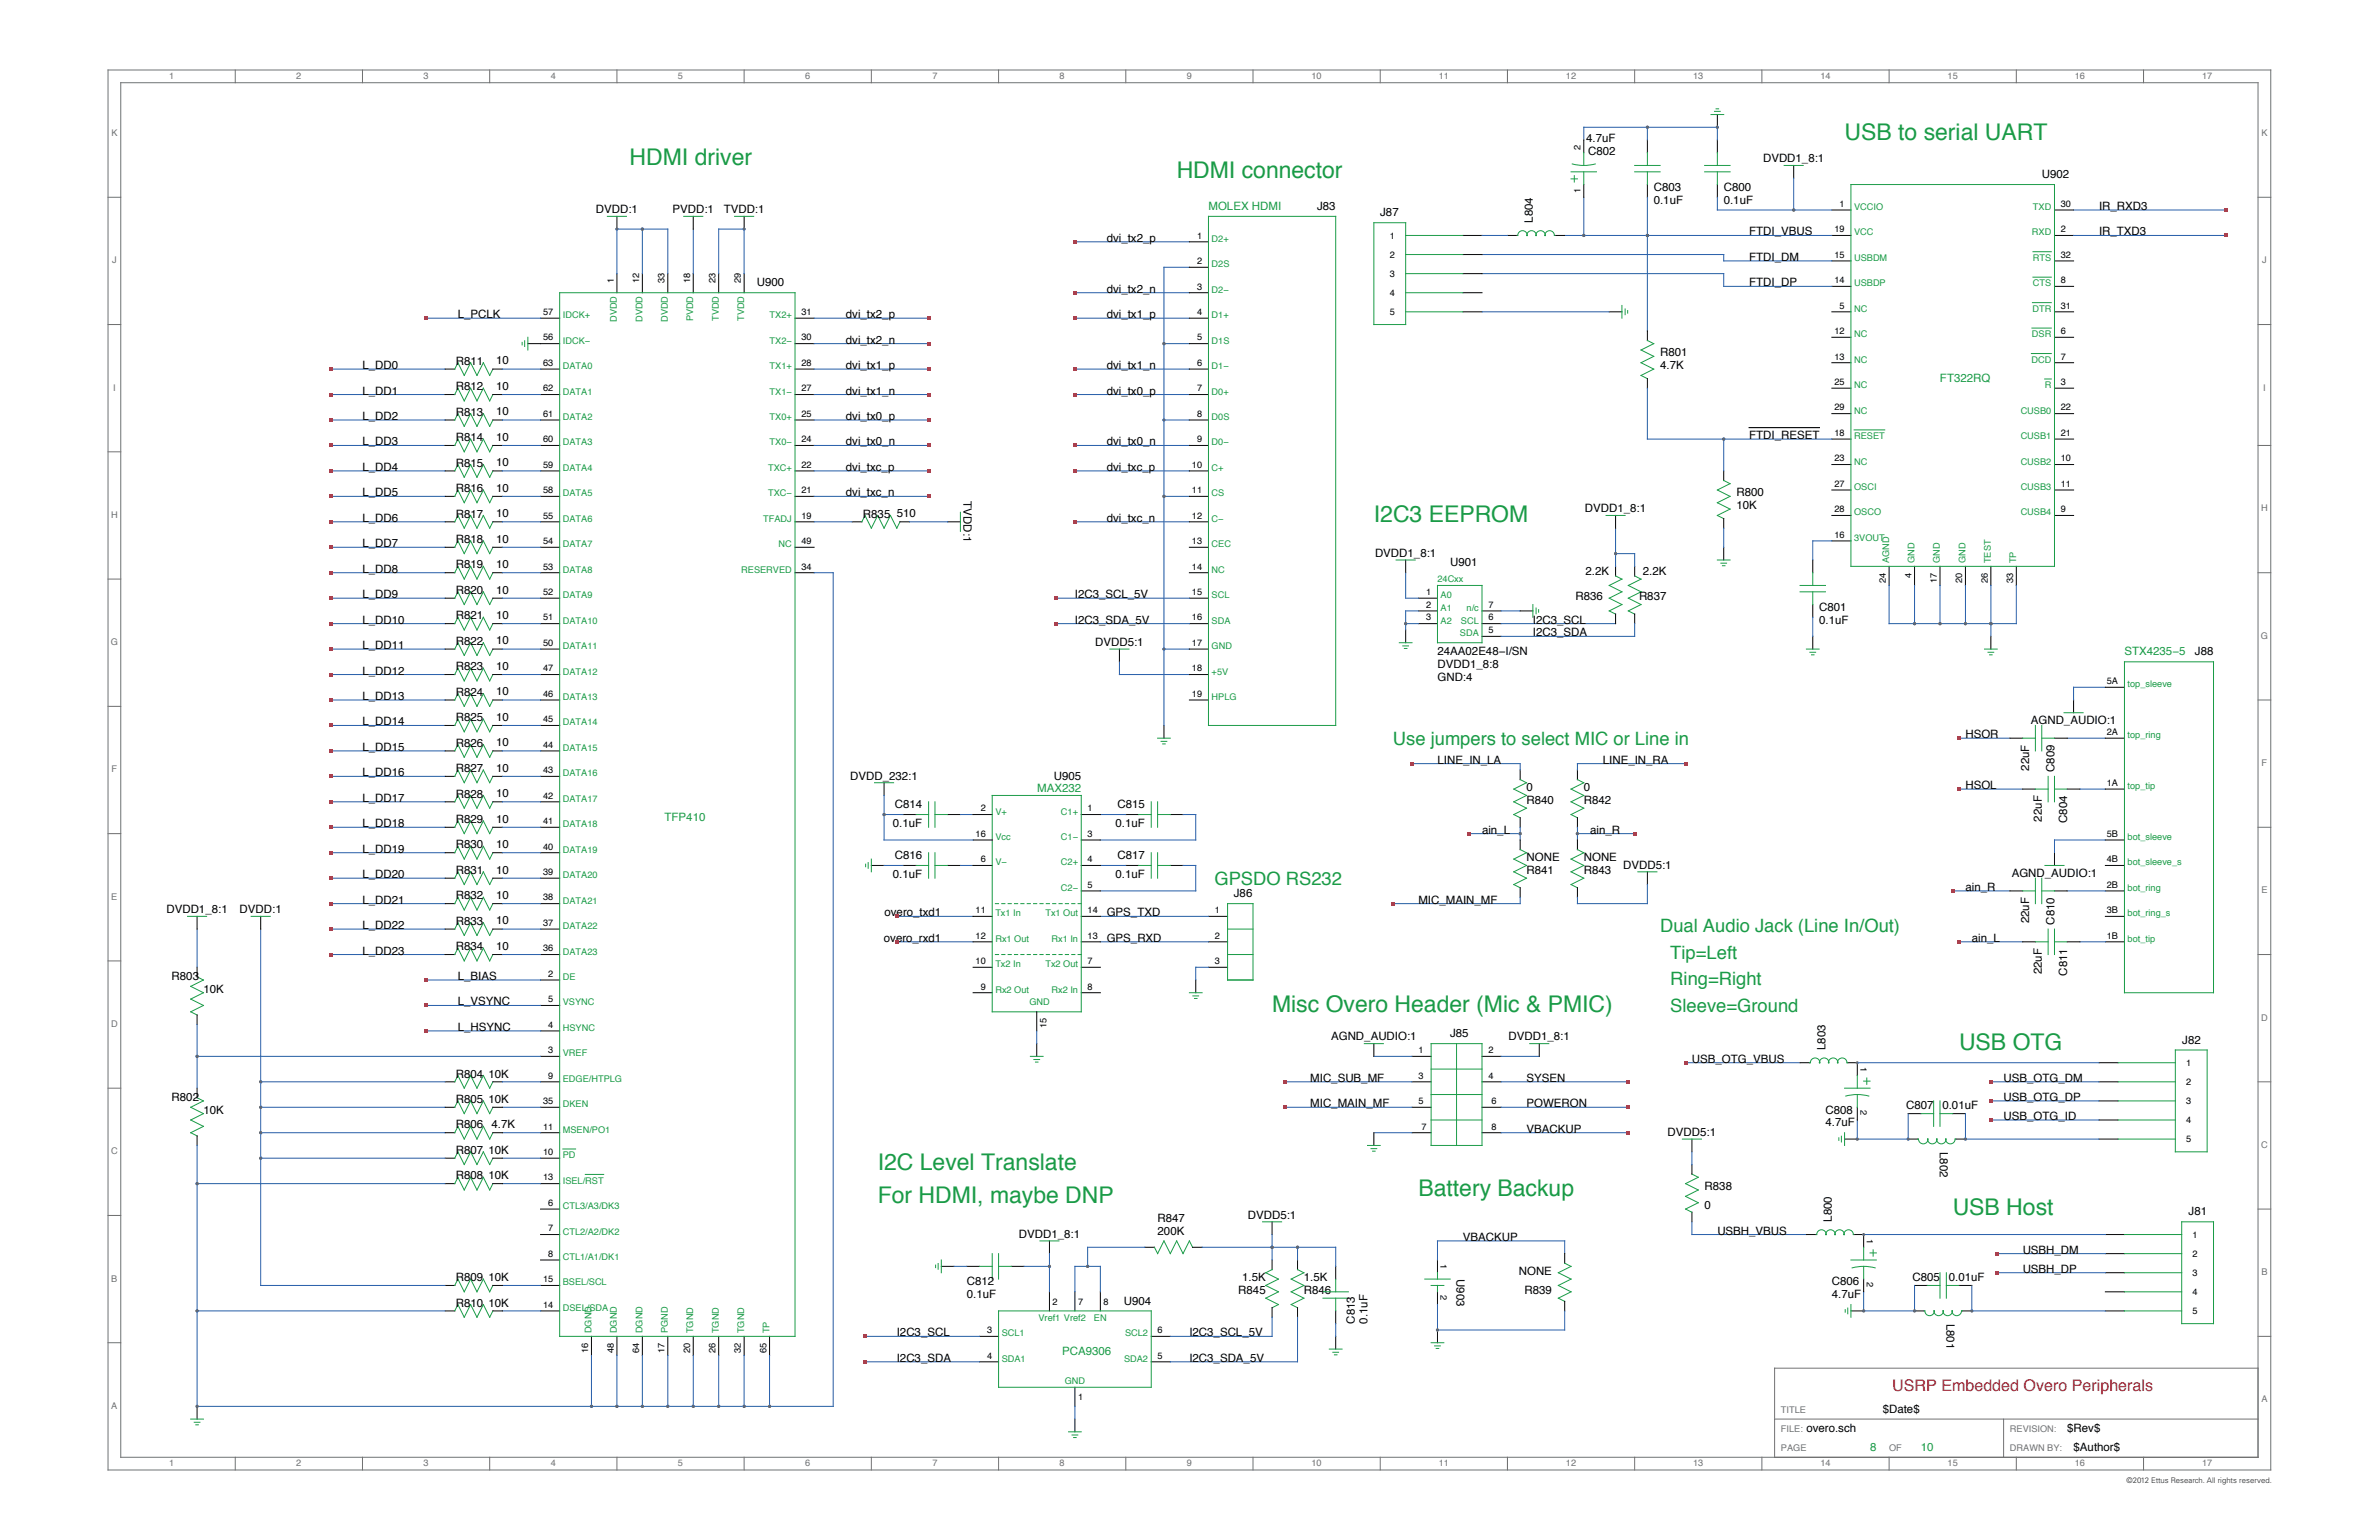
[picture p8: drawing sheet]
<svg xmlns="http://www.w3.org/2000/svg" width="432mm" height="279mm" viewBox="0 0 432 279" stroke-linecap="round" stroke-linejoin="round" font-family="sans-serif">
<defs><g id="words">
<g font-size="4.2" fill="#1a9b47">
<text x="334.8" y="25.4">USB to serial UART</text>
<text x="114.3" y="30">HDMI driver</text>
<text x="213.6" y="32.3">HDMI connector</text>
<text x="249.4" y="94.7">I2C3 EEPROM</text>
<text x="230.9" y="183.6">Misc Overo Header (Mic &amp; PMIC)</text>
<text x="355.6" y="190.5">USB OTG</text>
<text x="159.3" y="212.2">I2C Level Translate</text>
<text x="159.3" y="218.2">For HDMI, maybe DNP</text>
<text x="257.4" y="217.1">Battery Backup</text>
<text x="354.4" y="220.5">USB Host</text>
</g>
<g font-size="3.3" fill="#1a9b47">
<text x="252.8" y="135.1">Use jumpers to select MIC or Line in</text>
<text x="220.4" y="160.5">GPSDO RS232</text>
<text x="301.3" y="169.2">Dual Audio Jack (Line In/Out)</text>
<text x="303.2" y="174">Tip=Left</text>
<text x="303.2" y="178.8">Ring=Right</text>
<text x="303.2" y="183.6">Sleeve=Ground</text>
</g>
<text font-size="2.9" fill="#ee1b29" x="343.4" y="252.5">USRP Embedded Overo Peripherals</text>
<g font-size="2.1" fill="#000101">
<text x="287.9" y="25.8">4.7uF</text>
<text x="288.3" y="28.1">C802</text>
<text x="320" y="29.4">DVDD1_8:1</text>
<text x="300.2" y="34.6">C803</text>
<text x="312.9" y="34.6">C800</text>
<text x="370.6" y="32.3">U902</text>
<text x="108.2" y="38.7">DVDD:1</text>
<text x="122.1" y="38.7">PVDD:1</text>
<text x="131.4" y="38.7">TVDD:1</text>
<text x="239.1" y="38.1">J83</text>
<text x="250.5" y="39.3">J87</text>
<text x="278.2" y="40.4" transform="rotate(-90 278.2 40.4)">L804</text>
<text x="300.2" y="36.9">0.1uF</text>
<text x="312.9" y="36.9">0.1uF</text>
<text x="381" y="38.1">IR_RXD3</text>
<text x="200.9" y="43.9">dvi_tx2_p</text>
<text x="317.5" y="47.3">FTDI_DM</text>
<text x="317.5" y="42.7">FTDI_VBUS</text>
<text x="381" y="42.7">IR_TXD3</text>
<text x="137.4" y="52">U900</text>
<text x="200.9" y="53.1">dvi_tx2_n</text>
<text x="317.5" y="52">FTDI_DP</text>
<text x="83.1" y="57.7">L_PCLK</text>
<text x="153.5" y="57.7">dvi_tx2_p</text>
<text x="200.9" y="57.7">dvi_tx1_p</text>
<text x="153.5" y="62.3">dvi_tx2_n</text>
<text x="301.3" y="64.7">R801</text>
<text x="65.8" y="67">L_DD0</text>
<text x="65.8" y="71.6">L_DD1</text>
<text x="82.7" y="66.2">R811</text>
<text x="82.7" y="70.8">R812</text>
<text x="90" y="66.1">10</text>
<text x="90" y="70.7">10</text>
<text x="153.5" y="67">dvi_tx1_p</text>
<text x="153.5" y="71.6">dvi_tx1_n</text>
<text x="200.9" y="67">dvi_tx1_n</text>
<text x="200.9" y="71.6">dvi_tx0_p</text>
<text x="301.3" y="67">4.7K</text>
<text x="65.8" y="76.2">L_DD2</text>
<text x="82.7" y="75.4">R813</text>
<text x="90" y="75.4">10</text>
<text x="153.5" y="76.2">dvi_tx0_p</text>
<text x="65.8" y="80.8">L_DD3</text>
<text x="82.7" y="80">R814</text>
<text x="90" y="80">10</text>
<text x="153.5" y="80.8">dvi_tx0_n</text>
<text x="200.9" y="80.8">dvi_tx0_n</text>
<text x="317.5" y="79.7">FTDI_RESET</text>
<text x="65.8" y="85.4">L_DD4</text>
<text x="82.7" y="84.7">R815</text>
<text x="82.7" y="89.3">R816</text>
<text x="90" y="84.6">10</text>
<text x="90" y="89.2">10</text>
<text x="153.5" y="85.4">dvi_txc_p</text>
<text x="200.9" y="85.4">dvi_txc_p</text>
<text x="65.8" y="90.1">L_DD5</text>
<text x="65.8" y="94.7">L_DD6</text>
<text x="82.7" y="93.9">R817</text>
<text x="90" y="93.8">10</text>
<text x="153.5" y="90.1">dvi_txc_n</text>
<text x="156.6" y="93.9">R835</text>
<text x="162.8" y="93.8">510</text>
<text x="174.9" y="91" transform="rotate(90 174.9 91)">TVDD:1</text>
<text x="200.9" y="94.7">dvi_txc_n</text>
<text x="287.7" y="92.9">DVDD1_8:1</text>
<text x="315.2" y="90.1">R800</text>
<text x="315.2" y="92.4">10K</text>
<text x="65.8" y="99.3">L_DD7</text>
<text x="82.7" y="98.5">R818</text>
<text x="90" y="98.5">10</text>
<text x="249.6" y="101">DVDD1_8:1</text>
<text x="65.8" y="103.9">L_DD8</text>
<text x="82.7" y="103.1">R819</text>
<text x="82.7" y="107.7">R820</text>
<text x="90" y="103.1">10</text>
<text x="90" y="107.7">10</text>
<text x="263.2" y="102.8">U901</text>
<text x="287.8" y="104.3">2.2K</text>
<text x="298.2" y="104.3">2.2K</text>
<text x="65.8" y="108.5">L_DD9</text>
<text x="65.8" y="113.1">L_DD10</text>
<text x="82.7" y="112.3">R821</text>
<text x="90" y="112.3">10</text>
<text x="195.1" y="108.5">I2C3_SCL_5V</text>
<text x="195.1" y="113.1">I2C3_SDA_5V</text>
<text x="278.2" y="113.1">I2C3_SCL</text>
<text x="285.9" y="108.9">R836</text>
<text x="297.5" y="108.9">R837</text>
<text x="330.2" y="110.8">C801</text>
<text x="330.2" y="113.1">0.1uF</text>
<text x="65.8" y="117.8">L_DD11</text>
<text x="82.7" y="117">R822</text>
<text x="90" y="116.9">10</text>
<text x="198.8" y="117.2">DVDD5:1</text>
<text x="260.9" y="118.9">24AA02E48−I/SN</text>
<text x="278.2" y="115.5">I2C3_SDA</text>
<text x="398.4" y="118.9">J88</text>
<text x="65.8" y="122.4">L_DD12</text>
<text x="82.7" y="121.6">R823</text>
<text x="90" y="121.5">10</text>
<text x="260.9" y="123.5">GND:4</text>
<text x="260.9" y="121.2">DVDD1_8:8</text>
<text x="65.8" y="127">L_DD13</text>
<text x="65.8" y="131.6">L_DD14</text>
<text x="82.7" y="126.2">R824</text>
<text x="82.7" y="130.8">R825</text>
<text x="90" y="126.2">10</text>
<text x="90" y="130.8">10</text>
<text x="368.6" y="131.4">AGND_AUDIO:1</text>
<text x="65.8" y="136.2">L_DD15</text>
<text x="82.7" y="135.5">R826</text>
<text x="90" y="135.4">10</text>
<text x="356.7" y="133.9">HSOR</text>
<text x="65.8" y="140.9">L_DD16</text>
<text x="82.7" y="140.1">R827</text>
<text x="90" y="140">10</text>
<text x="154.3" y="141.4">DVDD_232:1</text>
<text x="191.3" y="141.4">U905</text>
<text x="260.9" y="138.5">LINE_IN_LA</text>
<text x="277.1" y="143.5">0</text>
<text x="287.5" y="143.5">0</text>
<text x="290.9" y="138.5">LINE_IN_RA</text>
<text x="356.7" y="143.2">HSOL</text>
<text x="368.3" y="139.8" transform="rotate(-90 368.3 139.8)">22uF</text>
<text x="372.9" y="140.1" transform="rotate(-90 372.9 140.1)">C809</text>
<text x="65.8" y="145.5">L_DD17</text>
<text x="82.7" y="144.7">R828</text>
<text x="82.7" y="149.3">R829</text>
<text x="90" y="144.6">10</text>
<text x="90" y="149.3">10</text>
<text x="162.4" y="146.6">C814</text>
<text x="202.8" y="146.6">C815</text>
<text x="277.1" y="145.8">R840</text>
<text x="287.5" y="145.8">R842</text>
<text x="370.6" y="149.1" transform="rotate(-90 370.6 149.1)">22uF</text>
<text x="375.2" y="149.3" transform="rotate(-90 375.2 149.3)">C804</text>
<text x="65.8" y="150.1">L_DD18</text>
<text x="65.8" y="154.7">L_DD19</text>
<text x="82.7" y="153.9">R830</text>
<text x="90" y="153.9">10</text>
<text x="162.1" y="150.1">0.1uF</text>
<text x="162.4" y="155.9">C816</text>
<text x="202.5" y="150.1">0.1uF</text>
<text x="202.8" y="155.9">C817</text>
<text x="269" y="151.2">ain_L</text>
<text x="288.6" y="151.2">ain_R</text>
<text x="65.8" y="159.3">L_DD20</text>
<text x="82.7" y="158.5">R831</text>
<text x="90" y="158.5">10</text>
<text x="162.1" y="159.3">0.1uF</text>
<text x="202.5" y="159.3">0.1uF</text>
<text x="277.1" y="156.3">NONE</text>
<text x="277.1" y="158.5">R841</text>
<text x="287.5" y="156.3">NONE</text>
<text x="287.5" y="158.5">R843</text>
<text x="294.6" y="157.6">DVDD5:1</text>
<text x="356.7" y="161.6">ain_R</text>
<text x="365.1" y="159.2">AGND_AUDIO:1</text>
<text x="30.2" y="165.7">DVDD1_8:1</text>
<text x="43.5" y="165.7">DVDD:1</text>
<text x="65.8" y="163.9">L_DD21</text>
<text x="82.7" y="163.1">R832</text>
<text x="82.7" y="167.8">R833</text>
<text x="90" y="163.1">10</text>
<text x="90" y="167.7">10</text>
<text x="160.5" y="166.3">overo_txd1</text>
<text x="200.9" y="166.3">GPS_TXD</text>
<text x="224" y="162.8">J86</text>
<text x="257.4" y="163.9">MIC_MAIN_MF</text>
<text x="368.3" y="167.5" transform="rotate(-90 368.3 167.5)">22uF</text>
<text x="372.9" y="167.8" transform="rotate(-90 372.9 167.8)">C810</text>
<text x="65.8" y="168.6">L_DD22</text>
<text x="65.8" y="173.2">L_DD23</text>
<text x="82.7" y="172.4">R834</text>
<text x="90" y="172.3">10</text>
<text x="160.4" y="170.9">overo_rxd1</text>
<text x="200.9" y="170.9">GPS_RXD</text>
<text x="357.9" y="170.9">ain_L</text>
<text x="31.2" y="177.8">R803</text>
<text x="83.1" y="177.8">L_BIAS</text>
<text x="370.6" y="176.8" transform="rotate(-90 370.6 176.8)">22uF</text>
<text x="375.2" y="177" transform="rotate(-90 375.2 177)">C811</text>
<text x="36.9" y="180.1">10K</text>
<text x="83.1" y="182.4">L_VSYNC</text>
<text x="83.1" y="187">L_HSYNC</text>
<text x="241.6" y="188.8">AGND_AUDIO:1</text>
<text x="263.2" y="188.2">J85</text>
<text x="273.8" y="188.8">DVDD1_8:1</text>
<text x="331.3" y="190.5" transform="rotate(-90 331.3 190.5)">L803</text>
<text x="396.1" y="189.3">J82</text>
<text x="82.7" y="195.5">R804 10K</text>
<text x="237.8" y="196.3">MIC_SUB_MF</text>
<text x="277.1" y="196.3">SYSEN</text>
<text x="307.1" y="192.8">USB_OTG_VBUS</text>
<text x="363.7" y="196.3">USB_OTG_DM</text>
<text x="31.2" y="199.7">R802</text>
<text x="36.9" y="202">10K</text>
<text x="82.7" y="200.1">R805 10K</text>
<text x="237.8" y="200.9">MIC_MAIN_MF</text>
<text x="277.1" y="200.9">POWERON</text>
<text x="331.3" y="202">C808</text>
<text x="346" y="201.3">C807</text>
<text x="352.6" y="201.2">0.01uF</text>
<text x="363.7" y="199.7">USB_OTG_DP</text>
<text x="363.7" y="203.2">USB_OTG_ID</text>
<text x="82.7" y="204.7">R806</text>
<text x="82.7" y="209.3">R807 10K</text>
<text x="89.2" y="204.7">4.7K</text>
<text x="277.1" y="205.5">VBACKUP</text>
<text x="302.7" y="206.1">DVDD5:1</text>
<text x="331.3" y="204.4">4.7uF</text>
<text x="352.1" y="209" transform="rotate(90 352.1 209)">L802</text>
<text x="82.7" y="213.9">R808 10K</text>
<text x="309.4" y="215.9">R838</text>
<text x="210.1" y="221.7">R847</text>
<text x="226.5" y="221.1">DVDD5:1</text>
<text x="309.4" y="219.4">0</text>
<text x="332.5" y="221.7" transform="rotate(-90 332.5 221.7)">L800</text>
<text x="397.2" y="220.5">J81</text>
<text x="184.9" y="224.6">DVDD1_8:1</text>
<text x="210.1" y="224">200K</text>
<text x="265.5" y="225.1">VBACKUP</text>
<text x="311.7" y="224">USBH_VBUS</text>
<text x="367.1" y="227.4">USBH_DM</text>
<text x="82.7" y="232.4">R809 10K</text>
<text x="175.5" y="233.2">C812</text>
<text x="225.4" y="232.4">1.5K</text>
<text x="236.7" y="232.4">1.5K</text>
<text x="264.4" y="232.1" transform="rotate(90 264.4 232.1)">U903</text>
<text x="275.7" y="231.3">NONE</text>
<text x="332.5" y="233.2">C806</text>
<text x="347.1" y="232.5">C805</text>
<text x="353.7" y="232.4">0.01uF</text>
<text x="367.1" y="230.9">USBH_DP</text>
<text x="82.7" y="237.1">R810 10K</text>
<text x="175.5" y="235.5">0.1uF</text>
<text x="204" y="236.7">U904</text>
<text x="224.8" y="234.7">R845</text>
<text x="236.7" y="234.7">R846</text>
<text x="276.7" y="234.7">R839</text>
<text x="332.5" y="235.5">4.7uF</text>
<text x="162.8" y="242.5">I2C3_SCL</text>
<text x="215.9" y="242.5">I2C3_SCL_5V</text>
<text x="245.9" y="240.1" transform="rotate(-90 245.9 240.1)">C813</text>
<text x="248.2" y="240.1" transform="rotate(-90 248.2 240.1)">0.1uF</text>
<text x="353.3" y="240.1" transform="rotate(90 353.3 240.1)">L801</text>
<text x="162.8" y="247.1">I2C3_SDA</text>
<text x="215.9" y="247.1">I2C3_SDA_5V</text>
<text x="341.7" y="256.3">$Date$</text>
<text x="327.9" y="259.8">overo.sch</text>
<text x="375.2" y="259.8">$Rev$</text>
<text x="376.4" y="263.2">$Author$</text>
</g>
<g font-size="2.1" fill="#1a9b47">
<text x="219.3" y="38.1">MOLEX HDMI</text>
<text x="352.1" y="69.3">FT322RQ</text>
<text x="385.6" y="118.9">STX4235−5</text>
<text x="188.3" y="143.7">MAX232</text>
<text x="120.6" y="148.9">TFP410</text>
<text x="192.8" y="245.9">PCA9306</text>
<text x="339.4" y="263.2">8</text>
<text x="348.7" y="263.2">10</text>
</g>
<g font-size="1.7" fill="#6e7374">
<text x="30.7" y="14.3">1</text>
<text x="53.8" y="14.3">2</text>
<text x="76.9" y="14.3">3</text>
<text x="100" y="14.3">4</text>
<text x="123.1" y="14.3">5</text>
<text x="146.1" y="14.3">6</text>
<text x="169.2" y="14.3">7</text>
<text x="192.3" y="14.3">8</text>
<text x="215.4" y="14.3">9</text>
<text x="238" y="14.3">10</text>
<text x="261.1" y="14.3">11</text>
<text x="284.2" y="14.3">12</text>
<text x="307.3" y="14.3">13</text>
<text x="330.4" y="14.3">14</text>
<text x="353.5" y="14.3">15</text>
<text x="376.6" y="14.3">16</text>
<text x="399.7" y="14.3">17</text>
<text x="20.2" y="24.7">K</text>
<text x="410.4" y="24.7">K</text>
<text x="20.3" y="47.8">J</text>
<text x="410.6" y="47.8">J</text>
<text x="20.5" y="70.9">I</text>
<text x="410.8" y="70.9">I</text>
<text x="20.2" y="94">H</text>
<text x="410.4" y="92.8">H</text>
<text x="20.1" y="117.1">G</text>
<text x="410.4" y="115.9">G</text>
<text x="20.3" y="140.1">F</text>
<text x="410.5" y="139">F</text>
<text x="20.2" y="163.2">E</text>
<text x="410.4" y="162.1">E</text>
<text x="410.4" y="185.2">D</text>
<text x="20.2" y="186.3">D</text>
<text x="20.2" y="209.4">C</text>
<text x="410.4" y="208.3">C</text>
<text x="20.2" y="232.5">B</text>
<text x="410.4" y="231.4">B</text>
<text x="20.2" y="255.6">A</text>
<text x="323.3" y="256.3">TITLE</text>
<text x="410.4" y="254.4">A</text>
<text x="323.3" y="259.8">FILE:</text>
<text x="323.3" y="263.2">PAGE</text>
<text x="342.9" y="263.2">OF</text>
<text x="364.8" y="259.8">REVISION:</text>
<text x="364.8" y="263.2">DRAWN BY:</text>
<text x="30.7" y="266">1</text>
<text x="53.8" y="266">2</text>
<text x="76.9" y="266">3</text>
<text x="100" y="266">4</text>
<text x="123.1" y="266">5</text>
<text x="146.1" y="266">6</text>
<text x="169.2" y="266">7</text>
<text x="192.3" y="266">8</text>
<text x="215.4" y="266">9</text>
<text x="238" y="266">10</text>
<text x="261.1" y="266">11</text>
<text x="284.2" y="266">12</text>
<text x="307.3" y="266">13</text>
<text x="330.4" y="266">14</text>
<text x="353.5" y="266">15</text>
<text x="376.6" y="266">16</text>
<text x="399.7" y="266">17</text>
</g>
<g font-size="1.7" fill="#000101">
<text x="286.9" y="27.1" transform="rotate(-90 286.9 27.1)">2</text>
<text x="286.9" y="35" transform="rotate(-90 286.9 35)">1</text>
<text x="333.9" y="37.5">1</text>
<text x="374.1" y="37.5">30</text>
<text x="217.3" y="43.3">1</text>
<text x="217.3" y="47.9">2</text>
<text x="252.2" y="46.8">2</text>
<text x="252.2" y="43.3">1</text>
<text x="332.9" y="42.1">19</text>
<text x="332.9" y="46.8">15</text>
<text x="374.1" y="42.1">2</text>
<text x="374.1" y="46.8">32</text>
<text x="111.4" y="51.4" transform="rotate(-90 111.4 51.4)">1</text>
<text x="116" y="51.4" transform="rotate(-90 116 51.4)">12</text>
<text x="120.6" y="51.4" transform="rotate(-90 120.6 51.4)">33</text>
<text x="125.2" y="51.4" transform="rotate(-90 125.2 51.4)">18</text>
<text x="129.9" y="51.4" transform="rotate(-90 129.9 51.4)">23</text>
<text x="134.5" y="51.4" transform="rotate(-90 134.5 51.4)">29</text>
<text x="217.3" y="52.5">3</text>
<text x="252.2" y="53.7">4</text>
<text x="252.2" y="50.2">3</text>
<text x="332.9" y="51.4">14</text>
<text x="374.1" y="51.4">8</text>
<text x="98.6" y="57.2">57</text>
<text x="145.5" y="57.2">31</text>
<text x="217.3" y="57.2">4</text>
<text x="252.2" y="57.2">5</text>
<text x="333.9" y="56">5</text>
<text x="374.1" y="56">31</text>
<text x="98.6" y="61.8">56</text>
<text x="145.5" y="61.8">30</text>
<text x="217.3" y="61.8">5</text>
<text x="332.9" y="60.6">12</text>
<text x="332.9" y="65.2">13</text>
<text x="374.1" y="60.6">6</text>
<text x="374.1" y="65.2">7</text>
<text x="98.6" y="66.4">63</text>
<text x="98.6" y="71">62</text>
<text x="145.5" y="66.4">28</text>
<text x="145.5" y="71">27</text>
<text x="217.3" y="66.4">6</text>
<text x="217.3" y="71">7</text>
<text x="332.9" y="69.9">25</text>
<text x="374.1" y="69.9">3</text>
<text x="98.6" y="75.6">61</text>
<text x="145.5" y="75.6">25</text>
<text x="217.3" y="75.6">8</text>
<text x="332.9" y="74.5">29</text>
<text x="374.1" y="74.5">22</text>
<text x="98.6" y="80.2">60</text>
<text x="145.5" y="80.2">24</text>
<text x="217.3" y="80.2">9</text>
<text x="332.9" y="79.1">18</text>
<text x="332.9" y="83.7">23</text>
<text x="374.1" y="79.1">21</text>
<text x="374.1" y="83.7">10</text>
<text x="98.6" y="84.9">59</text>
<text x="98.6" y="89.5">58</text>
<text x="145.5" y="84.9">22</text>
<text x="145.5" y="89.5">21</text>
<text x="216.3" y="84.9">10</text>
<text x="216.3" y="89.5">11</text>
<text x="332.9" y="88.3">27</text>
<text x="374.1" y="88.3">11</text>
<text x="98.6" y="94.1">55</text>
<text x="145.5" y="94.1">19</text>
<text x="216.3" y="94.1">12</text>
<text x="332.9" y="92.9">28</text>
<text x="374.1" y="92.9">9</text>
<text x="98.6" y="98.7">54</text>
<text x="145.5" y="98.7">49</text>
<text x="216.3" y="98.7">13</text>
<text x="332.9" y="97.6">16</text>
<text x="98.6" y="103.3">53</text>
<text x="98.6" y="108">52</text>
<text x="145.5" y="103.3">34</text>
<text x="216.3" y="103.3">14</text>
<text x="216.3" y="108">15</text>
<text x="258.8" y="108">1</text>
<text x="342.3" y="105.8" transform="rotate(-90 342.3 105.8)">24</text>
<text x="346.9" y="104.8" transform="rotate(-90 346.9 104.8)">4</text>
<text x="351.5" y="105.8" transform="rotate(-90 351.5 105.8)">17</text>
<text x="356.2" y="105.8" transform="rotate(-90 356.2 105.8)">20</text>
<text x="360.8" y="105.8" transform="rotate(-90 360.8 105.8)">26</text>
<text x="365.4" y="105.8" transform="rotate(-90 365.4 105.8)">33</text>
<text x="98.6" y="112.6">51</text>
<text x="216.3" y="112.6">16</text>
<text x="258.8" y="112.6">3</text>
<text x="258.8" y="110.3">2</text>
<text x="270.1" y="112.6">6</text>
<text x="270.1" y="110.3">7</text>
<text x="98.6" y="117.2">50</text>
<text x="216.3" y="117.2">17</text>
<text x="270.1" y="114.9">5</text>
<text x="98.6" y="121.8">47</text>
<text x="216.3" y="121.8">18</text>
<text x="382.4" y="124.1">5A</text>
<text x="98.6" y="126.4">46</text>
<text x="98.6" y="131">45</text>
<text x="216.3" y="126.4">19</text>
<text x="98.6" y="135.7">44</text>
<text x="382.4" y="133.3">2A</text>
<text x="98.6" y="140.3">43</text>
<text x="382.4" y="142.6">1A</text>
<text x="98.6" y="144.9">42</text>
<text x="98.6" y="149.5">41</text>
<text x="178" y="147.2">2</text>
<text x="197.4" y="147.2">1</text>
<text x="98.6" y="154.1">40</text>
<text x="177.1" y="151.8">16</text>
<text x="197.4" y="151.8">3</text>
<text x="382.4" y="151.8">5B</text>
<text x="98.6" y="158.8">39</text>
<text x="178" y="156.4">6</text>
<text x="197.4" y="156.4">4</text>
<text x="197.4" y="161.1">5</text>
<text x="382.4" y="156.4">4B</text>
<text x="382.4" y="161.1">2B</text>
<text x="98.6" y="163.4">38</text>
<text x="98.6" y="168">37</text>
<text x="177.1" y="165.7">11</text>
<text x="197.4" y="165.7">14</text>
<text x="220.5" y="165.7">1</text>
<text x="382.4" y="165.7">3B</text>
<text x="98.6" y="172.6">36</text>
<text x="177.1" y="170.3">12</text>
<text x="197.4" y="170.3">13</text>
<text x="220.5" y="170.3">2</text>
<text x="382.4" y="170.3">1B</text>
<text x="99.5" y="177.2">2</text>
<text x="177.1" y="174.9">10</text>
<text x="178" y="179.5">9</text>
<text x="197.4" y="174.9">7</text>
<text x="197.4" y="179.5">8</text>
<text x="220.5" y="174.9">3</text>
<text x="99.5" y="181.8">5</text>
<text x="99.5" y="186.5">4</text>
<text x="99.5" y="191.1">3</text>
<text x="189.9" y="186.5" transform="rotate(-90 189.9 186.5)">15</text>
<text x="257.4" y="191.1">1</text>
<text x="270.1" y="191.1">2</text>
<text x="99.5" y="195.7">9</text>
<text x="257.4" y="195.7">3</text>
<text x="270.1" y="195.7">4</text>
<text x="337.7" y="193.6" transform="rotate(90 337.7 193.6)">1</text>
<text x="396.8" y="196.8">2</text>
<text x="396.8" y="193.4">1</text>
<text x="98.6" y="200.3">35</text>
<text x="257.4" y="200.3">5</text>
<text x="270.7" y="200.3">6</text>
<text x="337.7" y="201.5" transform="rotate(90 337.7 201.5)">2</text>
<text x="396.8" y="203.8">4</text>
<text x="396.8" y="200.3">3</text>
<text x="98.6" y="204.9">11</text>
<text x="98.6" y="209.5">10</text>
<text x="258" y="204.9">7</text>
<text x="270.7" y="204.9">8</text>
<text x="396.8" y="207.2">5</text>
<text x="98.6" y="214.2">13</text>
<text x="99.5" y="218.8">6</text>
<text x="99.5" y="223.4">7</text>
<text x="338.8" y="224.8" transform="rotate(90 338.8 224.8)">1</text>
<text x="398" y="224.6">1</text>
<text x="98.6" y="232.6">15</text>
<text x="99.5" y="228">8</text>
<text x="261.5" y="229.4" transform="rotate(90 261.5 229.4)">1</text>
<text x="338.8" y="232.6" transform="rotate(90 338.8 232.6)">2</text>
<text x="398" y="228">2</text>
<text x="398" y="231.5">3</text>
<text x="98.6" y="237.3">14</text>
<text x="191.1" y="236.7">2</text>
<text x="195.7" y="236.7">7</text>
<text x="200.3" y="236.7">8</text>
<text x="261.5" y="234.9" transform="rotate(90 261.5 234.9)">2</text>
<text x="398" y="234.9">4</text>
<text x="398" y="238.4">5</text>
<text x="106.8" y="245.5" transform="rotate(-90 106.8 245.5)">16</text>
<text x="111.4" y="245.5" transform="rotate(-90 111.4 245.5)">48</text>
<text x="116" y="245.5" transform="rotate(-90 116 245.5)">64</text>
<text x="120.6" y="245.5" transform="rotate(-90 120.6 245.5)">17</text>
<text x="125.2" y="245.5" transform="rotate(-90 125.2 245.5)">20</text>
<text x="129.9" y="245.5" transform="rotate(-90 129.9 245.5)">26</text>
<text x="134.5" y="245.5" transform="rotate(-90 134.5 245.5)">32</text>
<text x="139.1" y="245.5" transform="rotate(-90 139.1 245.5)">65</text>
<text x="179.2" y="241.9">3</text>
<text x="210.1" y="241.9">6</text>
<text x="179.2" y="246.5">4</text>
<text x="210.1" y="246.5">5</text>
<text x="195.7" y="254">1</text>
</g>
<g font-size="1.7" fill="#1a9b47">
<text x="336.5" y="38.1">VCCIO</text>
<text x="369" y="38.1">TXD</text>
<text x="219.9" y="43.9">D2+</text>
<text x="336.5" y="42.7">VCC</text>
<text x="336.5" y="47.3">USBDM</text>
<text x="368.8" y="42.7">RXD</text>
<text x="369" y="47.3">RTS</text>
<text x="219.9" y="48.5">D2S</text>
<text x="219.9" y="53.1">D2−</text>
<text x="336.5" y="52">USBDP</text>
<text x="369" y="52">CTS</text>
<text x="102.2" y="57.7">IDCK+</text>
<text x="112" y="58.4" transform="rotate(-90 112 58.4)">DVDD</text>
<text x="116.6" y="58.4" transform="rotate(-90 116.6 58.4)">DVDD</text>
<text x="121.2" y="58.4" transform="rotate(-90 121.2 58.4)">DVDD</text>
<text x="125.8" y="58.3" transform="rotate(-90 125.8 58.3)">PVDD</text>
<text x="130.4" y="58.2" transform="rotate(-90 130.4 58.2)">TVDD</text>
<text x="135.1" y="58.2" transform="rotate(-90 135.1 58.2)">TVDD</text>
<text x="139.7" y="57.7">TX2+</text>
<text x="219.9" y="57.7">D1+</text>
<text x="336.5" y="56.6">NC</text>
<text x="368.9" y="56.6">DTR</text>
<text x="102.2" y="62.3">IDCK−</text>
<text x="139.7" y="62.3">TX2−</text>
<text x="219.9" y="62.3">D1S</text>
<text x="336.5" y="61.2">NC</text>
<text x="336.5" y="65.8">NC</text>
<text x="368.7" y="65.8">DCD</text>
<text x="368.8" y="61.2">DSR</text>
<text x="102.2" y="67">DATA0</text>
<text x="102.2" y="71.6">DATA1</text>
<text x="139.7" y="67">TX1+</text>
<text x="139.7" y="71.6">TX1−</text>
<text x="219.9" y="67">D1−</text>
<text x="219.9" y="71.6">D0+</text>
<text x="336.5" y="70.4">NC</text>
<text x="371.1" y="70.4">R</text>
<text x="102.2" y="76.2">DATA2</text>
<text x="139.7" y="76.2">TX0+</text>
<text x="219.9" y="76.2">D0S</text>
<text x="336.5" y="75">NC</text>
<text x="366.8" y="75">CUSB0</text>
<text x="102.2" y="80.8">DATA3</text>
<text x="139.7" y="80.8">TX0−</text>
<text x="219.9" y="80.8">D0−</text>
<text x="336.5" y="79.7">RESET</text>
<text x="366.8" y="79.7">CUSB1</text>
<text x="102.2" y="85.4">DATA4</text>
<text x="139.4" y="85.4">TXC+</text>
<text x="219.9" y="85.4">C+</text>
<text x="336.5" y="84.3">NC</text>
<text x="336.5" y="88.9">OSCI</text>
<text x="366.8" y="84.3">CUSB2</text>
<text x="366.8" y="88.9">CUSB3</text>
<text x="102.2" y="90.1">DATA5</text>
<text x="102.2" y="94.7">DATA6</text>
<text x="138.5" y="94.7">TFADJ</text>
<text x="139.4" y="90.1">TXC−</text>
<text x="219.9" y="90.1">CS</text>
<text x="219.9" y="94.7">C−</text>
<text x="336.5" y="93.5">OSCO</text>
<text x="366.8" y="93.5">CUSB4</text>
<text x="102.2" y="99.3">DATA7</text>
<text x="141.3" y="99.3">NC</text>
<text x="219.9" y="99.3">CEC</text>
<text x="336.5" y="98.1">3VOUT</text>
<text x="102.2" y="103.9">DATA8</text>
<text x="134.5" y="103.9">RESERVED</text>
<text x="219.9" y="103.9">NC</text>
<text x="260.9" y="105.6">24Cxx</text>
<text x="342.9" y="102.2" transform="rotate(-90 342.9 102.2)">AGND</text>
<text x="347.5" y="102.2" transform="rotate(-90 347.5 102.2)">GND</text>
<text x="352.1" y="102.2" transform="rotate(-90 352.1 102.2)">GND</text>
<text x="356.7" y="102.2" transform="rotate(-90 356.7 102.2)">GND</text>
<text x="361.4" y="102.2" transform="rotate(-90 361.4 102.2)">TEST</text>
<text x="366" y="102.2" transform="rotate(-90 366 102.2)">TP</text>
<text x="102.2" y="108.5">DATA9</text>
<text x="102.2" y="113.1">DATA10</text>
<text x="219.9" y="108.5">SCL</text>
<text x="219.9" y="113.1">SDA</text>
<text x="261.5" y="108.5">A0</text>
<text x="261.5" y="113.1">A2</text>
<text x="261.5" y="110.8">A1</text>
<text x="265.2" y="113.1">SCL</text>
<text x="266.2" y="110.8">n/c</text>
<text x="102.2" y="117.8">DATA11</text>
<text x="219.9" y="117.8">GND</text>
<text x="265" y="115.5">SDA</text>
<text x="102.2" y="122.4">DATA12</text>
<text x="219.9" y="122.4">+5V</text>
<text x="386.2" y="124.7">top_sleeve</text>
<text x="102.2" y="127">DATA13</text>
<text x="102.2" y="131.6">DATA14</text>
<text x="219.9" y="127">HPLG</text>
<text x="102.2" y="136.2">DATA15</text>
<text x="386.2" y="133.9">top_ring</text>
<text x="102.2" y="140.9">DATA16</text>
<text x="386.2" y="143.2">top_tip</text>
<text x="102.2" y="145.5">DATA17</text>
<text x="180.7" y="147.8">V+</text>
<text x="192.6" y="147.8">C1+</text>
<text x="102.2" y="150.1">DATA18</text>
<text x="102.2" y="154.7">DATA19</text>
<text x="180.7" y="152.4">Vcc</text>
<text x="192.6" y="152.4">C1−</text>
<text x="386.2" y="152.4">bot_sleeve</text>
<text x="102.2" y="159.3">DATA20</text>
<text x="180.7" y="157">V−</text>
<text x="192.6" y="157">C2+</text>
<text x="192.6" y="161.6">C2−</text>
<text x="386.2" y="157">bot_sleeve_s</text>
<text x="386.2" y="161.6">bot_ring</text>
<text x="102.2" y="163.9">DATA21</text>
<text x="180.7" y="166.3">Tx1 In</text>
<text x="189.7" y="166.3">Tx1 Out</text>
<text x="386.2" y="166.3">bot_ring_s</text>
<text x="102.2" y="168.6">DATA22</text>
<text x="102.2" y="173.2">DATA23</text>
<text x="180.7" y="170.9">Rx1 Out</text>
<text x="190.9" y="170.9">Rx1 In</text>
<text x="386.2" y="170.9">bot_tip</text>
<text x="102.2" y="177.8">DE</text>
<text x="180.7" y="175.5">Tx2 In</text>
<text x="189.7" y="175.5">Tx2 Out</text>
<text x="102.2" y="182.4">VSYNC</text>
<text x="180.7" y="180.1">Rx2 Out</text>
<text x="186.8" y="182.4">GND</text>
<text x="190.9" y="180.1">Rx2 In</text>
<text x="102.2" y="187">HSYNC</text>
<text x="102.2" y="191.7">VREF</text>
<text x="102.2" y="196.3">EDGE/HTPLG</text>
<text x="102.2" y="200.9">DKEN</text>
<text x="102.2" y="205.5">MSEN/PO1</text>
<text x="102.2" y="210.1">PD</text>
<text x="102.2" y="214.7">ISEL/RST</text>
<text x="102.2" y="219.4">CTL3/A3/DK3</text>
<text x="102.2" y="224">CTL2/A2/DK2</text>
<text x="102.2" y="228.6">CTL1/A1/DK1</text>
<text x="102.2" y="233.2">BSEL/SCL</text>
<text x="102.2" y="237.8">DSEL/SDA</text>
<text x="188.5" y="239.6">Vref1 Vref2</text>
<text x="198.6" y="239.6">EN</text>
<text x="107.4" y="241.9" transform="rotate(-90 107.4 241.9)">DGND</text>
<text x="112" y="241.9" transform="rotate(-90 112 241.9)">DGND</text>
<text x="116.6" y="241.9" transform="rotate(-90 116.6 241.9)">DGND</text>
<text x="121.2" y="241.9" transform="rotate(-90 121.2 241.9)">PGND</text>
<text x="125.8" y="241.9" transform="rotate(-90 125.8 241.9)">TGND</text>
<text x="130.4" y="241.9" transform="rotate(-90 130.4 241.9)">TGND</text>
<text x="135.1" y="241.9" transform="rotate(-90 135.1 241.9)">TGND</text>
<text x="139.7" y="241.9" transform="rotate(-90 139.7 241.9)">TP</text>
<text x="181.8" y="242.5">SCL1</text>
<text x="204.2" y="242.5">SCL2</text>
<text x="181.8" y="247.1">SDA1</text>
<text x="193.2" y="251.1">GND</text>
<text x="204" y="247.1">SDA2</text>
</g>
<text font-size="1.4" fill="#231f20" x="386" y="269.1">©2012 Ettus Research. All rights reserved.</text>
</g></defs>
<g fill="none" stroke="#6e7374" stroke-width=".18">
<path d="M19.6 12.7h392.6v254h-392.6zM21.9 15h387.9v249.4h-387.9zM42.7 12.7v2.3M65.8 12.7v2.3M88.9 12.7v2.3M112 12.7v2.3M135.1 12.7v2.3M158.2 12.7v2.3M181.2 12.7v2.3M204.3 12.7v2.3M227.4 12.7v2.3M250.5 12.7v2.3"/>
<path d="M273.6 12.7v2.3M296.7 12.7v2.3M319.8 12.7v2.3M342.9 12.7v2.3M366 12.7v2.3M389.1 12.7v2.3M19.6 35.8h2.3M409.8 35.8h2.4M19.6 58.9h2.3M409.8 58.9h2.4M19.6 82h2.3M409.8 80.8h2.4"/>
<path d="M19.6 105.1h2.3M409.8 103.9h2.4M19.6 128.2h2.3M409.8 127h2.4M19.6 151.2h2.3M409.8 150.1h2.4M19.6 174.3h2.3M409.8 173.2h2.4M19.6 197.4h2.3M409.8 196.3h2.4M409.8 219.4h2.4M19.6 220.5h2.3"/>
<path d="M19.6 243.6h2.3M322.1 257.5h87.7M363.7 257.5v6.9M409.8 242.5h2.4M409.8 248.2h-87.7v16.2M42.7 264.4v2.3M65.8 264.4v2.3M88.9 264.4v2.3M112 264.4v2.3M135.1 264.4v2.3M158.2 264.4v2.3M181.2 264.4v2.3"/>
<path d="M204.3 264.4v2.3M227.4 264.4v2.3M250.5 264.4v2.3M273.6 264.4v2.3M296.7 264.4v2.3M319.8 264.4v2.3M342.9 264.4v2.3M366 264.4v2.3M389.1 264.4v2.3"/>
</g>
<g fill="none" stroke="#000101" stroke-width=".18">
<path d="M112 39.3v2.3M125.8 39.3v2.3M135.1 39.3v2.3M287.5 25.4v2.3M287.5 33.5v2.3M299 25.4v2.3M299 33.5v2.3M311.7 20.8v2.3M311.7 25.4v2.3M311.7 33.5v2.3M325.6 30v2.3M332.5 38.1h3.5"/>
<path d="M372.9 38.1h3.5M98.1 57.7h3.5M112 49.6v3.5M116.6 49.6v3.5M121.2 49.6v3.5M125.8 49.6v3.5M130.4 49.6v3.5M135.1 49.6v3.5M144.3 57.7h3.5M215.9 57.7h3.4M215.9 43.9h3.4M215.9 48.5h3.4"/>
<path d="M215.9 53.1h3.4M265.5 42.7h3.5M265.5 56.6h3.5M265.5 53.1h3.5M265.5 46.2h3.5M265.5 49.6h3.5M273.6 42.7h1.7M282.3 42.7h1.7M292.1 56.6h2.3M332.5 42.7h3.5M332.5 47.3h3.5M332.5 52h3.5"/>
<path d="M332.5 56.6h3.5M372.9 42.7h3.5M372.9 47.3h3.5M372.9 52h3.5M372.9 56.6h3.5M80.8 67h1.8M80.8 71.6h1.8M80.8 76.2h1.8M89.5 67h1.7M89.5 71.6h1.7M89.5 76.2h1.7M95.8 62.3h5.8"/>
<path d="M98.1 67h3.5M98.1 71.6h3.5M98.1 76.2h3.5M144.3 62.3h3.5M144.3 67h3.5M144.3 71.6h3.5M144.3 76.2h3.5M215.9 62.3h3.4M215.9 67h3.4M215.9 71.6h3.4M215.9 76.2h3.4M299 60v1.8"/>
<path d="M299 68.7v1.7M332.5 61.2h3.5M332.5 65.8h3.5M332.5 70.4h3.5M332.5 75h3.5M332.5 79.7h3.5M372.9 61.2h3.5M372.9 65.8h3.5M372.9 70.4h3.5M372.9 75h3.5M372.9 79.7h3.5M80.8 80.8h1.8"/>
<path d="M80.8 85.4h1.8M80.8 90.1h1.8M80.8 94.7h1.8M80.8 99.3h1.8M89.5 80.8h1.7M89.5 85.4h1.7M89.5 90.1h1.7M89.5 94.7h1.7M89.5 99.3h1.7M98.1 80.8h3.5M98.1 85.4h3.5M98.1 90.1h3.5"/>
<path d="M98.1 94.7h3.5M98.1 99.3h3.5M144.3 80.8h3.5M144.3 85.4h3.5M144.3 90.1h3.5M144.3 94.7h3.5M144.3 99.3h3.5M154.7 94.7h1.7M163.3 94.7h1.8M172 94.7h2.3M215.9 80.8h3.4M215.9 85.4h3.4"/>
<path d="M215.9 90.1h3.4M215.9 94.7h3.4M215.9 99.3h3.4M293.2 93.5v2.3M312.9 85.4v1.8M312.9 94.1v1.7M312.9 99.3v2.3M332.5 84.3h3.5M332.5 88.9h3.5M332.5 93.5h3.5M332.5 98.1h3.5M372.9 84.3h3.5"/>
<path d="M372.9 88.9h3.5M372.9 93.5h3.5M80.8 103.9h1.8M80.8 108.5h1.8M80.8 113.1h1.8M80.8 117.8h1.8M89.5 103.9h1.7M89.5 108.5h1.7M89.5 113.1h1.7M89.5 117.8h1.7M98.1 103.9h3.5M98.1 108.5h3.5"/>
<path d="M98.1 113.1h3.5M98.1 117.8h3.5M144.3 103.9h3.5M203.2 117.8v2.3M215.9 103.9h3.4M215.9 108.5h3.4M215.9 113.1h3.4M215.9 117.8h3.4M255.1 101.6v2.3M255.1 114.3v2.3M257.4 108.5h3.5M257.4 113.1h3.5"/>
<path d="M257.4 110.8h3.5M269 113.1h3.5M269 115.5h3.5M269 110.8h3.5M275.9 110.8h2.3M293.2 102.8v1.7M293.2 111.4v1.7M296.7 102.8v1.7M296.7 111.4v1.7M329 101.6v2.3M329 109.7v2.3M329 115.5v2.3"/>
<path d="M342.9 102.8v3.4M347.5 102.8v3.4M352.1 102.8v3.4M356.7 102.8v3.4M361.4 102.8v3.4M361.4 115.5v2.3M366 102.8v3.4M80.8 122.4h1.8M80.8 127h1.8M80.8 131.6h1.8M80.8 136.2h1.8M89.5 122.4h1.7"/>
<path d="M89.5 127h1.7M89.5 131.6h1.7M89.5 136.2h1.7M98.1 122.4h3.5M98.1 127h3.5M98.1 131.6h3.5M98.1 136.2h3.5M211.3 131.6v2.3M215.9 122.4h3.4M215.9 127h3.4M275.9 139.7v1.8M286.3 139.7v1.8"/>
<path d="M364.8 133.9h2.3M372.9 133.9h2.3M376.4 127v2.3M382.1 124.7h3.5M382.1 133.9h3.5M80.8 140.9h1.8M80.8 145.5h1.8M80.8 150.1h1.8M80.8 154.7h1.8M80.8 159.3h1.8M89.5 140.9h1.7M89.5 145.5h1.7"/>
<path d="M89.5 150.1h1.7M89.5 154.7h1.7M89.5 159.3h1.7M98.1 140.9h3.5M98.1 145.5h3.5M98.1 150.1h3.5M98.1 154.7h3.5M98.1 159.3h3.5M158.2 157h2.3M160.5 142v2.3M163.9 157h2.3M163.9 147.8h2.3"/>
<path d="M172 157h2.3M172 147.8h2.3M176.6 152.4h3.5M176.6 157h3.5M176.6 147.8h3.5M196.3 152.4h3.4M196.3 157h3.4M196.3 147.8h3.4M204.3 157h2.3M204.3 147.8h2.3M212.4 157h2.3M212.4 147.8h2.3"/>
<path d="M275.9 148.4v1.7M275.9 152.4v1.8M286.3 148.4v1.7M286.3 152.4v1.8M299 158.2v2.3M367.1 143.2h2.3M372.9 154.7v2.3M375.2 143.2h2.3M382.1 143.2h3.5M382.1 152.4h3.5M382.1 157h3.5M35.8 166.3v2.3"/>
<path d="M35.8 175.5v1.7M47.3 166.3v2.3M80.8 163.9h1.8M80.8 168.6h1.8M80.8 173.2h1.8M89.5 163.9h1.7M89.5 168.6h1.7M89.5 173.2h1.7M98.1 163.9h3.5M98.1 168.6h3.5M98.1 173.2h3.5M98.1 177.8h3.5"/>
<path d="M176.6 166.3h3.5M176.6 170.9h3.5M176.6 175.5h3.5M196.3 161.6h3.4M196.3 166.3h3.4M196.3 170.9h3.4M196.3 175.5h3.4M217 177.8v2.3M219.3 166.3h3.5M219.3 170.9h3.5M219.3 175.5h3.5M275.9 161.1v1.7"/>
<path d="M286.3 161.1v1.7M364.8 161.6h2.3M367.1 170.9h2.3M372.9 161.6h2.3M375.2 170.9h2.3M382.1 161.6h3.5M382.1 166.3h3.5M382.1 170.9h3.5M35.8 184.1v1.8M35.8 197.4v1.8M80.8 196.3h1.8M89.5 196.3h1.7"/>
<path d="M98.1 196.3h3.5M98.1 182.4h3.5M98.1 187h3.5M98.1 191.7h3.5M176.6 180.1h3.5M188.2 183.6v3.4M188.2 189.3v2.4M196.3 180.1h3.4M249.4 189.3v2.4M256.3 196.3h3.5M256.3 191.7h3.5M269 196.3h3.5"/>
<path d="M269 191.7h3.5M279.4 189.3v2.4M326.7 192.8h1.7M335.4 192.8h1.7v2.3M381 196.3h3.4M381 192.8h3.4M381 199.7h3.4M35.8 206.1v1.7M80.8 200.9h1.8M80.8 205.5h1.8M80.8 210.1h1.8M80.8 214.7h1.8"/>
<path d="M89.5 200.9h1.7M89.5 205.5h1.7M89.5 210.1h1.7M89.5 214.7h1.7M98.1 200.9h3.5M98.1 205.5h3.5M98.1 210.1h3.5M98.1 214.7h3.5M98.1 219.4h3.5M249.4 205.5v2.3M256.3 200.9h3.5M256.3 205.5h3.5"/>
<path d="M269 200.9h3.5M269 205.5h3.5M307.1 206.7v2.3M307.1 211.3v1.7M307.1 219.9v1.8M334.8 206.7h2.3M337.1 200.9v2.3M346.3 202h2.4M346.3 206.7h1.8M354.4 202h2.3M355 206.7h1.7M381 203.2h3.4"/>
<path d="M381 206.7h3.4M80.8 237.8h1.8M80.8 233.2h1.8M89.5 237.8h1.7M89.5 233.2h1.7M98.1 224h3.5M98.1 237.8h3.5M98.1 233.2h3.5M98.1 228.6h3.5M170.9 229.8h2.3M175.5 229.8h2.3M183.6 229.8h2.3"/>
<path d="M190.5 225.1v2.3M190.5 234.4v3.4M195.1 234.4v3.4M199.7 234.4v3.4M207.8 226.3h1.8M216.5 226.3h1.7M230.9 221.7v2.3M230.9 228.6v1.8M230.9 237.3v1.7M235.5 228.6v1.8M235.5 237.3v1.7M242.4 229.8v2.3"/>
<path d="M242.4 237.8v2.3M260.9 228.6v2.3M260.9 234.4v2.3M284 227.4v1.8M284 236.1v1.7M327.9 224h1.7M336 237.8h2.3M336.5 224h1.8v2.3M338.3 232.1v2.3M347.5 233.2h2.3M347.5 237.8h1.7M355.6 233.2h2.3"/>
<path d="M356.2 237.8h1.7M382.1 227.4h3.5M382.1 234.4h3.5M382.1 224h3.5M382.1 230.9h3.5M382.1 237.8h3.5M35.8 255.2v2.3M107.4 242.5v3.4M112 242.5v3.4M116.6 242.5v3.4M121.2 242.5v3.4M125.8 242.5v3.4"/>
<path d="M130.4 242.5v3.4M135.1 242.5v3.4M139.7 242.5v3.4M177.8 242.5h3.4M177.8 247.1h3.4M195.1 251.7v3.5M195.1 257.5v2.3M209 242.5h3.4M209 247.1h3.4M242.4 242.5v2.3M260.9 241.3v2.3"/>
</g>
<g fill="none" stroke="#1a9b47" stroke-width=".18">
<path d="M311.5 19.7h.4M110.2 39.3h3.5M124.1 39.3h3.5M133.3 39.3h3.5M219.3 39.3h23.1v92.3h-23.1zM285.2 31.2h4.6M285.2 32.5h1.1M285.4 29.7a8.1 8.1 0 0 0 4.2 0M285.7 31.9v1.1M287.5 27.7v2.3M287.5 31.2v2.3M296.7 30h4.6"/>
<path d="M296.7 31.2h4.6M299 27.7v2.3M299 31.2v2.3M309.4 30h4.6M309.4 31.2h4.6M310.6 20.8h2.3M311.2 20.2h1M311.7 27.7v2.3M311.7 31.2v2.3M323.8 30h3.5M336 33.5h36.9v69.3h-36.9zM101.6 53.1h42.7v189.4h-42.7z"/>
<path d="M249.4 40.4h5.7v18.5h-5.7zM255.1 53.1h10.4M255.1 42.7h10.4M255.1 46.2h10.4M255.1 49.6h10.4M255.1 56.6h10.4M275.3 42.7h.2a.84 .84 0 0 1 .8-.9 .84 .84 0 0 1 .9 1 .82 .82 0 0 1 .8-.9 .82 .82 0 0 1 .8 .9 .82 .82 0 0 1 .8-.9 .82 .82 0 0 1 .8 .9 .84 .84 0 0 1 .9-1 .84 .84 0 0 1 .8 .9h.2M294.4 55.4v2.3M295 56.1v1M295.4 56.3v.5M368.8 59.5h3.5M368.9 54.9h3.4"/>
<path d="M369 45.7h3.3M369 50.3h3.3M82.5 67l.6-1.2 1.2 2.3 1.1-2.3 1.2 2.3 1.1-2.3 1.2 2.3 .6-1.1M82.5 71.6l.6-1.2 1.2 2.3 1.1-2.3 1.2 2.3 1.1-2.3 1.2 2.3 .6-1.1M82.5 76.2l.6-1.2 1.2 2.4 1.1-2.4 1.2 2.4 1.1-2.4 1.2 2.4 .6-1.2M94.8 62.1v.5M95.2 61.8v1.1M95.8 61.2v2.3M299 61.8l1.2 .5-2.3 1.2 2.3 1.2-2.3 1.1 2.3 1.2-2.3 1.1 1.1 .6M336.5 78h5.6M368.7 64.1h3.6M371.1 68.8h1.2"/>
<path d="M82.5 80.8l.6-1.1 1.2 2.3 1.1-2.3 1.2 2.3 1.1-2.3 1.2 2.3 .6-1.2M82.5 85.4l.6-1.1 1.2 2.3 1.1-2.3 1.2 2.3 1.1-2.3 1.2 2.3 .6-1.2M82.5 90.1l.6-1.2 1.2 2.3 1.1-2.3 1.2 2.3 1.1-2.3 1.2 2.3 .6-1.1M82.5 94.7l.6-1.2 1.2 2.3 1.1-2.3 1.2 2.3 1.1-2.3 1.2 2.3 .6-1.1M82.5 99.3l.6-1.2 1.2 2.3 1.1-2.3 1.2 2.3 1.1-2.3 1.2 2.3 .6-1.1M156.4 94.7l.6-1.2 1.2 2.3 1.1-2.3 1.2 2.3 1.1-2.3 1.2 2.3 .5-1.1M174.3 92.9v3.5M291.5 93.5h3.5M312.9 87.2l1.1 .5-2.3 1.2 2.3 1.2-2.3 1.1 2.3 1.2-2.3 1.1 1.2 .6M82.5 103.9l.6-1.1 1.2 2.3 1.1-2.3 1.2 2.3 1.1-2.3 1.2 2.3 .6-1.2M82.5 108.5l.6-1.1 1.2 2.3 1.1-2.3 1.2 2.3 1.1-2.3 1.2 2.3 .6-1.2M82.5 113.1l.6-1.1 1.2 2.3 1.1-2.3 1.2 2.3 1.1-2.3 1.2 2.3 .6-1.2"/>
<path d="M82.5 117.8l.6-1.2 1.2 2.3 1.1-2.3 1.2 2.3 1.1-2.3 1.2 2.3 .6-1.1M201.4 117.8h3.5M253.4 101.6h3.5M254 116.6h2.3M254.6 117.2h1.1M254.9 117.6h.5M260.9 106.2h8.1v10.4h-8.1zM278.2 109.7v2.3M278.8 110.3v1.1M279.3 110.6v.5M293.2 104.5l1.2 .6M294.4 105.1l-2.3 1.1 2.3 1.2-2.3 1.1 2.3 1.2-2.3 1.1 1.1 .6"/>
<path d="M296.7 104.5l1.2 .6M297.9 105.1l-2.4 1.1 2.4 1.2-2.4 1.1 2.4 1.2-2.4 1.1 1.2 .6M311.7 101.6h2.3M312.3 102.2h1.1M312.6 102.6h.5M326.7 106.2h4.6M326.7 107.4h4.6M327.9 117.8h2.3M328.5 118.3h1M328.8 118.8h.5M329 103.9v2.3M329 107.4v2.3"/>
<path d="M360.2 117.8h2.3M360.8 118.3h1.1M361.1 118.8h.5M82.5 122.4l.6-1.2 1.2 2.3 1.1-2.3 1.2 2.3 1.1-2.3 1.2 2.3 .6-1.1M82.5 127l.6-1.2 1.2 2.4 1.1-2.4 1.2 2.4 1.1-2.4 1.2 2.4 .6-1.2M82.5 131.6l.6-1.1 1.2 2.3 1.1-2.3 1.2 2.3 1.1-2.3 1.2 2.3 .6-1.2M82.5 136.2l.6-1.1 1.2 2.3 1.1-2.3 1.2 2.3 1.1-2.3 1.2 2.3 .6-1.2M210.1 133.9h2.3M210.7 134.5h1.1M211 135h.5M367.1 133.9h2.3M369.4 131.6v4.6"/>
<path d="M370.6 131.6v4.6M370.6 133.9h2.3M374.6 129.3h3.5M385.6 120.1h16.2v60h-16.2zM82.5 140.9l.6-1.2 1.2 2.3 1.1-2.3 1.2 2.3 1.1-2.3 1.2 2.3 .6-1.1M82.5 145.5l.6-1.2 1.2 2.3 1.1-2.3 1.2 2.3 1.1-2.3 1.2 2.3 .6-1.1M82.5 150.1l.6-1.2 1.2 2.3 1.1-2.3 1.2 2.3 1.1-2.3 1.2 2.3 .6-1.1M82.5 154.7l.6-1.1 1.2 2.3 1.1-2.3 1.2 2.3 1.1-2.3 1.2 2.3 .6-1.2M82.5 159.3l.6-1.1 1.2 2.3 1.1-2.3 1.2 2.3 1.1-2.3 1.2 2.3 .6-1.2M157.1 156.8v.4M157.6 156.5v1M158.2 155.9v2.3"/>
<path d="M158.7 142h3.5M166.2 157h2.3M166.2 147.8h2.3M168.5 145.5v4.6M168.5 154.7v4.6M169.7 157h2.3M169.7 147.8h2.3M169.7 145.5v4.6M169.7 154.7v4.6M180.1 144.3h16.2v39.3h-16.2zM206.6 157h2.4M206.6 147.8h2.4"/>
<path d="M209 145.5v4.6M209 154.7v4.6M210.1 157h2.3M210.1 145.5v4.6M210.1 154.7v4.6M210.1 147.8h2.3M275.9 141.4l1.2 .6-2.3 1.2 2.3 1.1-2.3 1.2 2.3 1.1-2.3 1.2 1.1 .6M275.9 154.1l1.2 .6M277.1 154.7l-2.3 1.2 2.3 1.1-2.3 1.2 2.3 1.1-2.3 1.2 1.1 .6M286.3 141.4l1.2 .6-2.3 1.2 2.3 1.1-2.3 1.2 2.3 1.1-2.3 1.2 1.1 .6M286.3 154.1l1.2 .6M287.5 154.7l-2.3 1.2 2.3 1.1-2.3 1.2 2.3 1.1-2.3 1.2 1.1 .6"/>
<path d="M297.3 158.2h3.4M369.4 143.2h2.3M369.4 159.3v4.6M370.6 159.3v4.6M371.2 157h3.4M371.7 140.9v4.6M372.9 143.2h2.3M372.9 140.9v4.6M34 166.3h3.5M35.8 177.2l1.1 .6M36.9 177.8l-2.3 1.2 2.3 1.1-2.3 1.2 2.3 1.1-2.3 1.2 1.2 .5M45.6 166.3h3.4"/>
<path d="M82.5 163.9l.6-1.1 1.2 2.3 1.1-2.3 1.2 2.3 1.1-2.3 1.2 2.3 .6-1.2M82.5 168.6l.6-1.2 1.2 2.3 1.1-2.3 1.2 2.3 1.1-2.3 1.2 2.3 .6-1.1M82.5 173.2l.6-1.2 1.2 2.3 1.1-2.3 1.2 2.3 1.1-2.3 1.2 2.3 .6-1.1M180.7 163.9h.5M180.7 173.2h.5M181.8 163.9h.6M181.8 173.2h.6M183 163.9h.6M183 173.2h.6M184.1 163.9h.6M184.1 173.2h.6M185.3 163.9h.6"/>
<path d="M185.3 173.2h.6M186.4 163.9h.6M186.4 173.2h.6M187.6 163.9h.6M187.6 173.2h.6M188.7 163.9h.6M188.7 173.2h.6M189.9 163.9h.6M189.9 173.2h.6M191.1 163.9h.5M191.1 173.2h.5M192.2 163.9h.6"/>
<path d="M192.2 173.2h.6M193.4 163.9h.5M193.4 173.2h.5M194.5 163.9h.6M194.5 173.2h.6M195.7 163.9h.6M195.7 173.2h.6M222.8 163.9h4.6v13.9h-4.6zM222.8 168.6h4.6M222.8 173.2h4.6M367.1 161.6h2.3M369.4 170.9h2.3"/>
<path d="M370.6 161.6h2.3M371.7 168.6v4.6M372.9 170.9h2.3M372.9 168.6v4.6M35.8 199.2l1.1 .5-2.3 1.2 2.3 1.1-2.3 1.2 2.3 1.2-2.3 1.1 1.2 .6M82.5 196.3l.6-1.2 1.2 2.3 1.1-2.3 1.2 2.3 1.1-2.3 1.2 2.3 .6-1.1M187 191.7h2.3M187.7 192.2h1M187.9 192.7h.5M215.9 180.1h2.3M216.5 180.7h1.1M216.8 181.1h.5"/>
<path d="M247.6 189.3h3.5M259.8 189.3h9.2v18.5h-9.2zM259.8 198.6h9.2M259.8 194h9.2M264.4 189.3v18.5M277.6 189.3h3.5M328.4 192.8h.2a.85 .85 0 0 1 .9-.9 .85 .85 0 0 1 .8 1 .82 .82 0 0 1 .8-1 .82 .82 0 0 1 .8 1 .82 .82 0 0 1 .8-1 .82 .82 0 0 1 .9 1 .84 .84 0 0 1 .8-1 .84 .84 0 0 1 .8 .9h.2M334.8 197.4h4.6M335 198.9a8.1 8.1 0 0 1 4.2 0M337.1 195.1v2.3M337.1 198.6v2.3M338.3 196.1h1.1"/>
<path d="M338.8 195.6v1.1M351 199.7v4.7M352.1 199.7v4.7M384.4 192.8h10.4M384.4 196.3h10.4M384.4 199.7h10.4M394.8 190.5h5.8v18.5h-5.8zM82.5 200.9l.6-1.2 1.2 2.3 1.1-2.3 1.2 2.3 1.1-2.3 1.2 2.3 .6-1.1M82.5 205.5l.6-1.1 1.2 2.3 1.1-2.3 1.2 2.3 1.1-2.3 1.2 2.3 .6-1.2M82.5 210.1l.6-1.1 1.2 2.3 1.1-2.3 1.2 2.3 1.1-2.3 1.2 2.3 .6-1.2M82.5 214.7l.6-1.1 1.2 2.3 1.1-2.3 1.2 2.3 1.1-2.3 1.2 2.3 .6-1.2M102.2 208.5h2.3"/>
<path d="M106.2 213.1h3.4M248.2 207.8h2.3M248.8 208.4h1.1M249.1 208.9h.5M259.8 203.2h9.2M305.4 206.7h3.4M307.1 213l1.1 .6-2.3 1.1 2.3 1.2-2.3 1.2 2.3 1.1-2.3 1.2 1.2 .5M333.8 206.4v.5M334.2 206.1v1.1M334.8 205.5v2.3M348.1 206.7h.1a.84 .84 0 0 0 .9 .8 .84 .84 0 0 0 .8-.9 .82 .82 0 0 0 .8 .9 .82 .82 0 0 0 .8-.9 .82 .82 0 0 0 .9 .9 .82 .82 0 0 0 .8-.9 .85 .85 0 0 0 .8 .9 .85 .85 0 0 0 .9-.8h.1M348.7 202h2.3"/>
<path d="M352.1 202h2.3M384.4 203.2h10.4M384.4 206.7h10.4M82.5 233.2l.6-1.1 1.2 2.3 1.1-2.3 1.2 2.3 1.1-2.3 1.2 2.3 .6-1.2M82.5 237.8l.6-1.1 1.2 2.3 1.1-2.3 1.2 2.3 1.1-2.3 1.2 2.3 .6-1.2M169.8 229.5v.5M170.3 229.2v1.1M170.9 228.6v2.3M177.8 229.8h2.3M180.1 227.4v4.7M181.2 229.8h2.4M181.2 237.8h27.8v13.9h-27.8z"/>
<path d="M181.2 227.4v4.7M188.7 225.1h3.5M209.5 226.3l.6 1.1M216.5 226.3l-.6-1.2-1.2 2.3-1.1-2.3-1.2 2.3-1.1-2.3-1.2 2.3M229.2 221.7h3.4M230.9 230.3l-1.2 .6 2.3 1.2-2.3 1.1 2.3 1.2-2.3 1.1 2.3 1.2-1.1 .6M235.5 230.3l1.2 .6-2.3 1.2 2.3 1.1-2.3 1.2 2.3 1.1-2.3 1.2 1.1 .6M240.1 234.4h4.6M240.1 235.5h4.6M242.4 232.1v2.3M242.4 235.5v2.3M258.6 232.1h4.6"/>
<path d="M259.8 233.2h2.3M260.9 230.9v1.2M260.9 233.2v1.2M284 229.2l1.2 .6M285.2 229.8l-2.4 1.1 2.4 1.2-2.4 1.1 2.4 1.2-2.4 1.1 1.2 .6M329.6 224h.1a.84 .84 0 0 1 .9-.9 .84 .84 0 0 1 .8 .9 .82 .82 0 0 1 .8-.9 .82 .82 0 0 1 .9 .9 .82 .82 0 0 1 .8-.9 .82 .82 0 0 1 .8 .9 .84 .84 0 0 1 .8-.9 .84 .84 0 0 1 .9 .9h.1M334.9 237.6v.5M335.4 237.3v1.1M336 236.7v2.3M336 228.6h4.6M336.2 230a8.1 8.1 0 0 1 4.2 0M338.3 226.3v2.3"/>
<path d="M338.3 229.8v2.3M339.4 227.3h1.2M340 226.8v1.1M349.2 237.8h.2a.85 .85 0 0 0 .8 .9 .85 .85 0 0 0 .9-.9 .82 .82 0 0 0 .8 .9 .82 .82 0 0 0 .8-.9 .82 .82 0 0 0 .8 .9 .82 .82 0 0 0 .8-.9 .85 .85 0 0 0 .9 .9 .85 .85 0 0 0 .8-.9h.2M349.8 233.2h2.3M352.1 230.9v4.6M353.3 230.9v4.6M353.3 233.2h2.3M385.6 224h10.4M385.6 227.4h10.4M385.6 230.9h10.4M385.6 234.4h10.4"/>
<path d="M385.6 237.8h10.4M396 221.7h5.8v18.4h-5.8zM34.6 257.5h2.3M35.3 258h1M35.5 258.5h.5M193.9 259.8h2.4M241.3 244.8h2.3M241.9 245.3h1.1M242.2 245.8h.5M259.8 243.6h2.3M260.4 244.2h1M260.7 244.6h.4"/>
<path d="M194.6 260.3h1M194.9 260.8h.4"/>
</g>
<g fill="none" stroke="#255dab" stroke-width=".18">
<path d="M287.5 25.4v-2.3h24.2v2.3M287.5 35.8v6.9M299 23.1v2.3M299 35.8v24.2M311.7 35.8v2.3h20.8M325.6 32.3v5.8M376.4 38.1h27.7M77.3 57.7h20.8M112 49.6v-8h9.2v8M116.6 41.6v8M125.8 41.6v8M130.4 49.6v-8h4.7v8"/>
<path d="M147.8 57.7h20.7M195.1 57.7h20.8M195.1 43.9h20.8M195.1 53.1h20.8M215.9 48.5h-4.6v83.1M269 42.7h4.6M269 46.2h43.9v1.1h19.6M269 49.6h43.9v2.4h19.6M269 56.6h23.1M284 42.7h48.5M376.4 42.7h27.7M60 67h20.8"/>
<path d="M60 71.6h20.8M60 76.2h20.8M91.2 67h6.9M91.2 71.6h6.9M91.2 76.2h6.9M147.8 67h20.7M147.8 71.6h20.7M147.8 76.2h20.7M147.8 62.3h20.7M195.1 67h20.8M195.1 71.6h20.8M211.3 76.2h4.6"/>
<path d="M211.3 62.3h4.6M299 70.4v9.3h33.5M312.9 79.7v5.7M60 80.8h20.8M60 85.4h20.8M60 90.1h20.8M60 94.7h20.8M60 99.3h20.8M91.2 80.8h6.9M91.2 85.4h6.9M91.2 90.1h6.9M91.2 94.7h6.9"/>
<path d="M91.2 99.3h6.9M147.8 80.8h20.7M147.8 85.4h20.7M147.8 90.1h20.7M147.8 94.7h6.9M165.1 94.7h6.9M195.1 80.8h20.8M195.1 85.4h20.8M195.1 94.7h20.8M211.3 90.1h4.6M293.2 95.8v7M312.9 95.8v3.5"/>
<path d="M332.5 98.1h-3.5v3.5M60 103.9h20.8M60 108.5h20.8M60 113.1h20.8M60 117.8h20.8M91.2 103.9h6.9M91.2 108.5h6.9M91.2 113.1h6.9M91.2 117.8h6.9M147.8 103.9h3.4v151.3h-115.4v-47.4M191.6 108.5h24.3M191.6 113.1h24.3"/>
<path d="M211.3 117.8h4.6M255.1 103.9v4.6h2.3M255.1 113.1h2.3M257.4 110.8h-2.3v3.5M272.5 113.1h20.7M272.5 110.8h3.4M293.2 100.4h3.5v2.4M296.7 113.1v2.4h-24.2M329 112v3.5M342.9 106.2v6.9h23.1v-6.9M347.5 106.2v6.9M352.1 106.2v6.9"/>
<path d="M356.7 106.2v6.9M361.4 106.2v9.3M60 122.4h20.8M60 127h20.8M60 131.6h20.8M60 136.2h20.8M91.2 122.4h6.9M91.2 127h6.9M91.2 131.6h6.9M91.2 136.2h6.9M203.2 120.1v2.3h12.7M256.3 138.5h19.6v1.2"/>
<path d="M305.9 138.5h-19.6v1.2M355.6 133.9h9.2M375.2 133.9h6.9M382.1 124.7h-5.7v2.3M60 140.9h20.8M60 145.5h20.8M60 150.1h20.8M60 154.7h20.8M60 159.3h20.8M91.2 140.9h6.9M91.2 145.5h6.9M91.2 150.1h6.9"/>
<path d="M91.2 154.7h6.9M91.2 159.3h6.9M160.5 144.3v8.1h16.1M160.5 157h3.4M160.5 147.8h3.4M174.3 157h2.3M174.3 147.8h2.3M199.7 157h4.6M199.7 147.8h4.6M214.7 147.8h2.3v4.6h-17.3M214.7 157h2.3v4.6h-17.3M266.7 151.2h9.2"/>
<path d="M275.9 150.1v2.3M286.3 151.2h10.4M286.3 150.1v2.3M355.6 143.2h11.5M377.5 143.2h4.6M382.1 152.4h-9.2v2.3M35.8 168.6v6.9M47.3 168.6v64.6h33.5M60 163.9h20.8M60 168.6h20.8M60 173.2h20.8M77.3 177.8h20.8"/>
<path d="M91.2 163.9h6.9M91.2 168.6h6.9M91.2 173.2h6.9M162.8 170.9h13.8M162.8 166.3h13.8M199.7 170.9h19.6M199.7 166.3h19.6M219.3 175.5h-2.3v2.3M275.9 162.8v1.1h-23.1M299 160.5v3.4h-12.7v-1.1M354.4 161.6h10.4M355.6 170.9h11.5"/>
<path d="M375.2 161.6h6.9M377.5 170.9h4.6M35.8 185.9v11.5M35.8 191.7h62.3M47.3 196.3h33.5M77.3 182.4h20.8M77.3 187h20.8M91.2 196.3h6.9M188.2 187v2.3M233.2 196.3h23.1M249.4 191.7h6.9M272.5 196.3h23"/>
<path d="M272.5 191.7h6.9M305.9 192.8h20.8M337.1 192.8h43.9M361.4 199.7h19.6M361.4 196.3h19.6M35.8 214.7h45M47.3 200.9h33.5M47.3 205.5h33.5M47.3 210.1h33.5M91.2 200.9h6.9M91.2 205.5h6.9M91.2 210.1h6.9"/>
<path d="M91.2 214.7h6.9M233.2 200.9h23.1M249.4 205.5h6.9M272.5 200.9h23M272.5 205.5h23M307.1 209v2.3M346.3 202v4.7h-9.2v-3.5M356.7 202v4.7h24.3M361.4 203.2h19.6M35.8 237.8h45M91.2 237.8h6.9M91.2 233.2h6.9"/>
<path d="M173.2 229.8h2.3M185.9 229.8h4.6M190.5 227.4v7M195.1 234.4v-4.6h4.6v4.6M207.8 226.3h-10.4v3.5M218.2 226.3h24.2v3.5M230.9 239v3.5h-18.5M230.9 224v4.6M235.5 239v8.1h-23.1M235.5 226.3v2.3M260.9 236.7v4.6h23.1v-3.5M284 227.4v-2.3h-23.1v3.5"/>
<path d="M307.1 221.7v2.3h20.8M338.3 224h43.8M347.5 233.2v4.6h-9.2v-3.4M357.9 233.2v4.6h24.2M362.5 230.9h19.6M362.5 227.4h19.6M107.4 245.9v9.3M112 245.9v9.3M116.6 245.9v9.3M121.2 245.9v9.3M125.8 245.9v9.3M130.4 245.9v9.3"/>
<path d="M135.1 245.9v9.3M139.7 245.9v9.3M157 242.5h20.8M157 247.1h20.8M195.1 255.2v2.3M242.4 240.1v2.4"/>
</g>
<path d="M317.5 77.6h12.7" fill="none" stroke="#000101" stroke-width=".21"/>
<g fill="#7454a2">
<circle cx="361.4" cy="113.1" r=".29"/>
<circle cx="347.5" cy="113.1" r=".29"/>
<circle cx="352.1" cy="113.1" r=".29"/>
<circle cx="356.7" cy="113.1" r=".29"/>
<circle cx="325.6" cy="38.1" r=".29"/>
<circle cx="311.7" cy="23.1" r=".29"/>
</g>
<g fill="#ee1b29">
<path d="M403.7 37.8h.7v.6h-.7z"/>
<path d="M403.7 42.4h.7v.7h-.7z"/>
</g>
<g fill="#7454a2">
<circle cx="312.9" cy="79.7" r=".29"/>
<circle cx="299" cy="42.7" r=".29"/>
<circle cx="287.5" cy="42.7" r=".29"/>
<circle cx="299" cy="23.1" r=".29"/>
<circle cx="311.7" cy="23.1" r=".29"/>
</g>
<g fill="#ee1b29">
<path d="M255.9 138.2h.7v.7h-.7z"/>
<path d="M305.6 138.2h.7v.7h-.7z"/>
<path d="M355.2 142.8h.7v.7h-.7z"/>
<path d="M355.2 133.6h.7v.7h-.7z"/>
<path d="M362.2 230.6h.7v.7h-.7z"/>
<path d="M362.2 227.1h.7v.7h-.7z"/>
<path d="M361 199.4h.7v.7h-.7z"/>
<path d="M361 195.9h.7v.7h-.7z"/>
<path d="M361 202.9h.7v.6h-.7z"/>
</g>
<g fill="#7454a2">
<circle cx="338.3" cy="224" r=".29"/>
<circle cx="357.9" cy="237.8" r=".29"/>
</g>
<path d="M305.6 192.5h.7v.7h-.7z" fill="#ee1b29"/>
<g fill="#7454a2">
<circle cx="356.7" cy="206.7" r=".29"/>
<circle cx="357.9" cy="237.8" r=".29"/>
<circle cx="347.5" cy="237.8" r=".29"/>
<circle cx="338.3" cy="237.8" r=".29"/>
<circle cx="346.3" cy="206.7" r=".29"/>
<circle cx="337.1" cy="206.7" r=".29"/>
<circle cx="337.1" cy="192.8" r=".29"/>
</g>
<g fill="#ee1b29">
<path d="M77 57.4h.7v.7h-.7z"/>
<path d="M77 177.5h.7v.6h-.7z"/>
<path d="M77 182.1h.7v.7h-.7z"/>
<path d="M77 186.7h.7v.7h-.7z"/>
</g>
<g fill="#7454a2">
<circle cx="112" cy="255.2" r=".29"/>
<circle cx="116.6" cy="255.2" r=".29"/>
<circle cx="121.2" cy="255.2" r=".29"/>
<circle cx="125.8" cy="255.2" r=".29"/>
<circle cx="130.4" cy="255.2" r=".29"/>
<circle cx="135.1" cy="255.2" r=".29"/>
<circle cx="139.7" cy="255.2" r=".29"/>
<circle cx="35.8" cy="191.7" r=".29"/>
<circle cx="47.3" cy="196.3" r=".29"/>
<circle cx="47.3" cy="200.9" r=".29"/>
<circle cx="47.3" cy="205.5" r=".29"/>
<circle cx="47.3" cy="210.1" r=".29"/>
<circle cx="35.8" cy="214.7" r=".29"/>
<circle cx="35.8" cy="255.2" r=".29"/>
<circle cx="35.8" cy="237.8" r=".29"/>
<circle cx="107.4" cy="255.2" r=".29"/>
</g>
<g fill="#ee1b29">
<path d="M59.7 66.6h.7v.7h-.7z"/>
<path d="M59.7 71.2h.7v.7h-.7z"/>
<path d="M59.7 75.9h.7v.6h-.7z"/>
<path d="M59.7 80.5h.7v.7h-.7z"/>
<path d="M59.7 85.1h.7v.7h-.7z"/>
<path d="M59.7 89.7h.7v.7h-.7z"/>
<path d="M59.7 94.3h.7v.7h-.7z"/>
<path d="M59.7 98.9h.7v.7h-.7z"/>
<path d="M59.7 103.6h.7v.7h-.7z"/>
<path d="M59.7 108.2h.7v.7h-.7z"/>
<path d="M59.7 112.8h.7v.7h-.7z"/>
<path d="M59.7 117.4h.7v.7h-.7z"/>
<path d="M59.7 122h.7v.7h-.7z"/>
<path d="M59.7 126.7h.7v.6h-.7z"/>
<path d="M59.7 131.3h.7v.7h-.7z"/>
<path d="M59.7 135.9h.7v.7h-.7z"/>
<path d="M59.7 140.5h.7v.7h-.7z"/>
<path d="M59.7 145.1h.7v.7h-.7z"/>
<path d="M59.7 149.7h.7v.7h-.7z"/>
<path d="M59.7 154.4h.7v.7h-.7z"/>
<path d="M59.7 159h.7v.7h-.7z"/>
<path d="M59.7 163.6h.7v.7h-.7z"/>
<path d="M59.7 168.2h.7v.7h-.7z"/>
<path d="M59.7 172.8h.7v.7h-.7z"/>
</g>
<g fill="#7454a2">
<circle cx="135.1" cy="41.6" r=".29"/>
<circle cx="116.6" cy="41.6" r=".29"/>
<circle cx="112" cy="41.6" r=".29"/>
<circle cx="107.4" cy="255.2" r=".29"/>
<circle cx="211.3" cy="117.8" r=".29"/>
<circle cx="211.3" cy="90.1" r=".29"/>
<circle cx="211.3" cy="62.3" r=".29"/>
<circle cx="211.3" cy="76.2" r=".29"/>
</g>
<g fill="#ee1b29">
<path d="M168.2 57.4h.7v.7h-.7z"/>
<path d="M168.2 62h.7v.7h-.7z"/>
<path d="M168.2 66.6h.7v.7h-.7z"/>
<path d="M168.2 71.2h.7v.7h-.7z"/>
<path d="M168.2 75.9h.7v.6h-.7z"/>
<path d="M168.2 80.5h.7v.7h-.7z"/>
<path d="M168.2 85.1h.7v.7h-.7z"/>
<path d="M168.2 89.7h.7v.7h-.7z"/>
<path d="M194.8 43.5h.6v.7h-.6z"/>
<path d="M194.8 52.8h.6v.7h-.6z"/>
<path d="M194.8 57.4h.6v.7h-.6z"/>
<path d="M194.8 66.6h.6v.7h-.6z"/>
<path d="M194.8 71.2h.6v.7h-.6z"/>
<path d="M194.8 80.5h.6v.7h-.6z"/>
<path d="M194.8 85.1h.6v.7h-.6z"/>
<path d="M194.8 94.3h.6v.7h-.6z"/>
</g>
<g fill="#7454a2">
<circle cx="255.1" cy="113.1" r=".29"/>
<circle cx="293.2" cy="100.4" r=".29"/>
</g>
<g fill="#ee1b29">
<path d="M232.9 195.9h.6v.7h-.6z"/>
<path d="M295.2 205.2h.7v.7h-.7z"/>
<path d="M232.9 200.5h.6v.7h-.6z"/>
<path d="M295.2 200.5h.7v.7h-.7z"/>
<path d="M295.2 195.9h.7v.7h-.7z"/>
</g>
<g fill="#7454a2">
<circle cx="361.4" cy="113.1" r=".29"/>
<circle cx="347.5" cy="113.1" r=".29"/>
<circle cx="352.1" cy="113.1" r=".29"/>
<circle cx="356.7" cy="113.1" r=".29"/>
<circle cx="260.9" cy="241.3" r=".29"/>
</g>
<path d="M266.3 150.9h.7v.7h-.7z" fill="#ee1b29"/>
<circle cx="275.9" cy="151.2" r=".29" fill="#7454a2"/>
<path d="M296.4 150.9h.6v.7h-.6z" fill="#ee1b29"/>
<circle cx="286.3" cy="151.2" r=".29" fill="#7454a2"/>
<g fill="#ee1b29">
<path d="M354.1 161.3h.7v.7h-.7z"/>
<path d="M355.2 170.5h.7v.7h-.7z"/>
<path d="M252.5 163.6h.7v.7h-.7z"/>
</g>
<g fill="#7454a2">
<circle cx="275.9" cy="151.2" r=".29"/>
<circle cx="286.3" cy="151.2" r=".29"/>
</g>
<g fill="#ee1b29">
<path d="M156.7 242.1h.6v.7h-.6z"/>
<path d="M156.7 246.7h.6v.7h-.6z"/>
</g>
<g fill="#7454a2">
<circle cx="190.5" cy="229.8" r=".29"/>
<circle cx="197.4" cy="229.8" r=".29"/>
<circle cx="230.9" cy="226.3" r=".29"/>
<circle cx="235.5" cy="226.3" r=".29"/>
</g>
<g fill="#ee1b29">
<path d="M191.3 108.2h.7v.7h-.7z"/>
<path d="M191.3 112.8h.7v.7h-.7z"/>
<path d="M162.4 170.5h.7v.7h-.7z"/>
<path d="M162.4 165.9h.7v.7h-.7z"/>
</g>
<circle cx="160.5" cy="147.8" r=".29" fill="#7454a2"/>
<use href="#words"/>
</svg>
